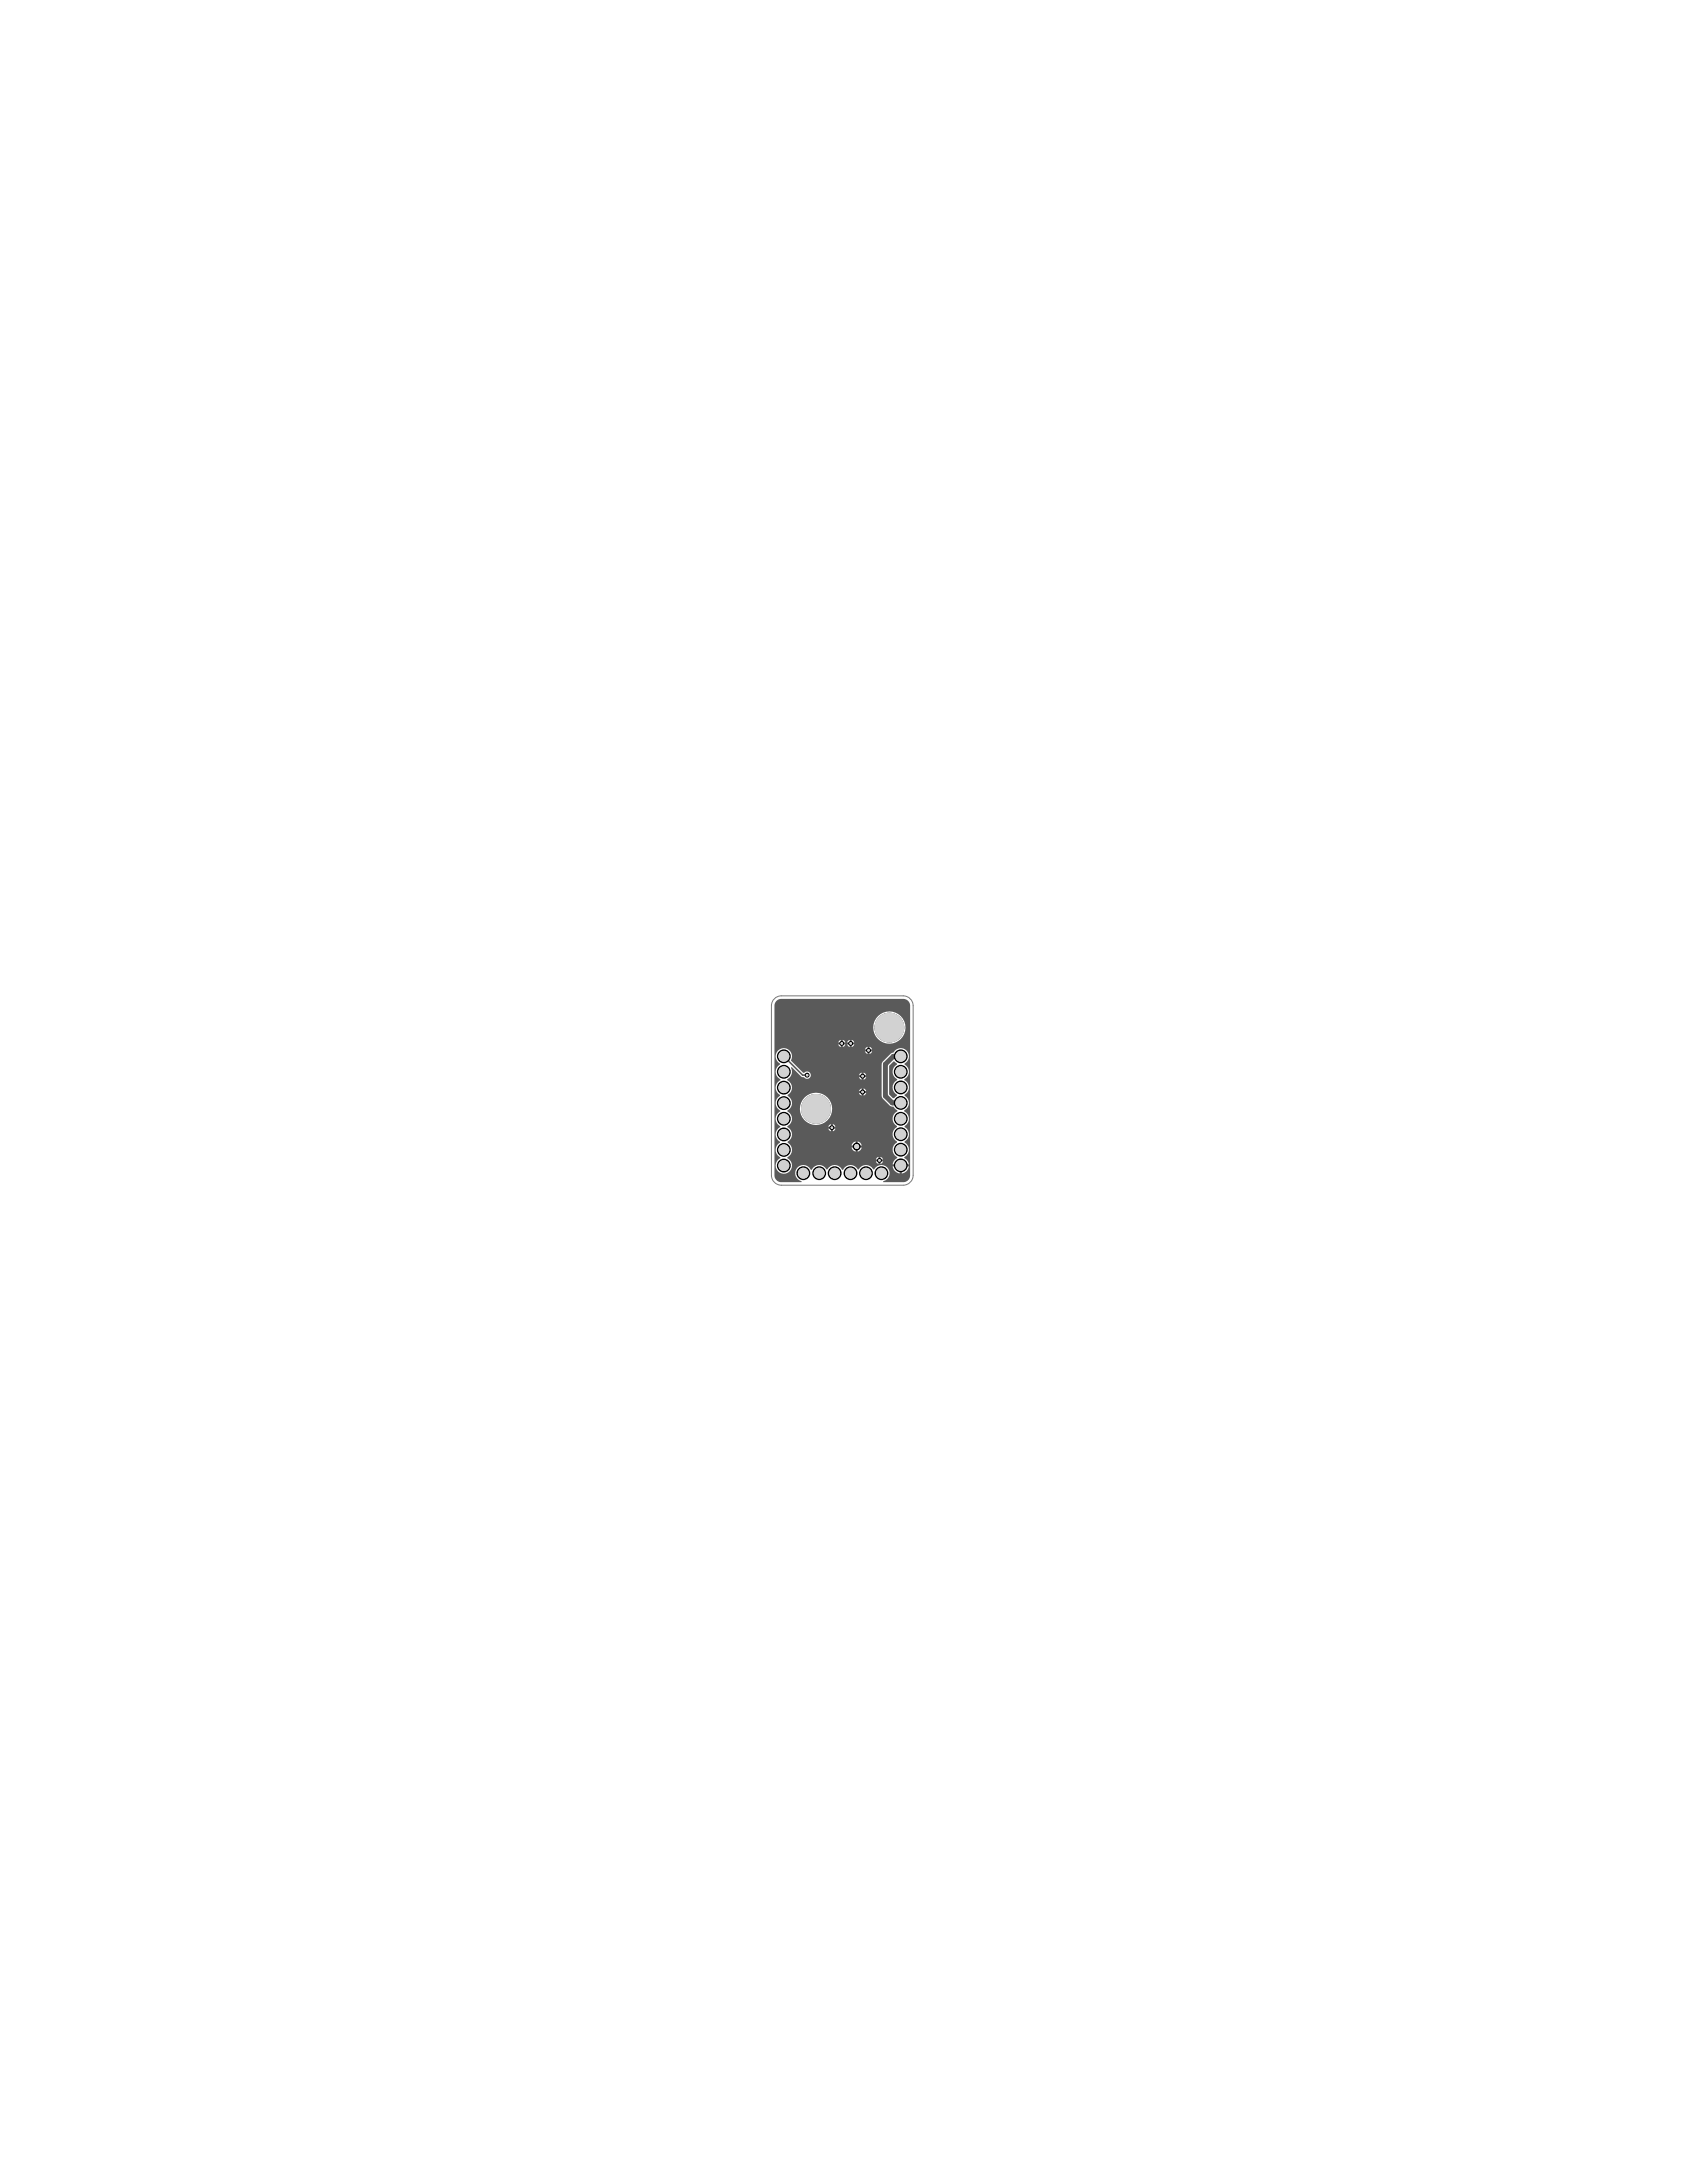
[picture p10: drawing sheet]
<svg xmlns="http://www.w3.org/2000/svg" width="216mm" height="279mm" viewBox="0 0 216 279" stroke-linecap="round" stroke-linejoin="round" font-family="sans-serif">
<g fill="#5a5a5a">
<path d="M113.8 136.4l.5-.5 .5 .2v.2a1.04 1.04 0 0 0-.6 .9 1.04 1.04 0 0 0 .6 .9v.1a1.04 1.04 0 0 0-.6 1 1.04 1.04 0 0 0 .6 .9v.1l-.4 .3-.1 .1-.5-.5z"/>
<path d="M99.4 128l-.2 .3-.1 .3v21.8a.88 .88 0 0 0 .8 .9h2.7v-.1a1.04 1.04 0 0 1-.6-1.7 1.04 1.04 0 0 1 1.8 .2h.1a1.04 1.04 0 0 1 .9-.6 1.04 1.04 0 0 1 1 .6h.1a1.04 1.04 0 0 1 .9-.6 1.04 1.04 0 0 1 1 .6h.1a1.04 1.04 0 0 1 .9-.6 1.04 1.04 0 0 1 1 .6h.1a1.04 1.04 0 0 1 1.9 0h.1a1.05 1.05 0 0 1 1.7-.2 1.05 1.05 0 0 1-.6 1.7v.1h2.7a.88 .88 0 0 0 .8-.9v-21.7a.88 .88 0 0 0-.8-.9h-15.8zM107.4 133.2l.2-.1v.3h-.3zM107.9 133.1l.2 .1 .1 .2h-.3zM108.5 133.2l.2-.1v.3h-.3zM109 133.1l.2 .1 .1 .2h-.3zM111.8 131.5a2.07 2.07 0 0 1 4.1 0 2.07 2.07 0 0 1-4.1 0zM107.3 133.7h.3v.3l-.2-.1zM107.9 133.7h.3l-.1 .2-.2 .1zM108.4 133.7h.3v.3l-.2-.1zM109 133.7h.3l-.1 .2-.2 .1zM110.8 134.1l.2-.1v.3h-.3zM111.3 134l.2 .1 .1 .2h-.3zM110.7 134.6h.3v.3l-.2-.1zM111.3 134.6h.3l-.1 .2-.2 .1zM110.1 137.4l.2-.1v.3h-.4zM110.5 137.3l.2 .1 .1 .2h-.3zM109.9 137.9h.4v.3l-.2-.1zM110.5 137.9h.3l-.1 .2-.2 .1zM110.1 139.4l.2-.1v.3h-.4zM110.5 139.3l.2 .1 .1 .2h-.3zM109.9 139.9h.4v.3l-.2-.1zM110.5 139.9h.3l-.1 .2-.2 .1zM102.4 141.9a2.07 2.07 0 0 1 4.1 0 2.07 2.07 0 0 1-4.1 0zM106.1 144l.2-.1v.3h-.3zM106.6 143.9l.2 .1 .1 .2h-.3zM106 144.5h.3v.3l-.2-.1zM106.6 144.5h.3l-.1 .2-.2 .1zM109.2 146.3l.3-.2v.5h-.5zM109.8 146.1l.3 .2 .2 .3h-.5zM109 146.9h.5v.5l-.3-.2zM109.8 146.9h.5l-.2 .3-.3 .2zM112.2 148.2l.2-.1v.3h-.3zM112.7 148.1l.2 .1 .1 .2h-.3zM112.1 148.6h.3v.4l-.2-.1zM112.7 148.6h.3l-.1 .3-.2 .1zM114 134.9l.3-.2a1.05 1.05 0 0 1 1.7-.3 1.05 1.05 0 0 1-.2 1.7v.2a1.04 1.04 0 0 1 .5 .9 1.04 1.04 0 0 1-.6 .9v.1a1.04 1.04 0 0 1 .6 1 1.04 1.04 0 0 1-.5 .9v.1a1.04 1.04 0 0 1 .5 1 1.04 1.04 0 0 1-.6 .9v.1a1.04 1.04 0 0 1 .6 1 1.04 1.04 0 0 1-.5 .9v.1a1.04 1.04 0 0 1 0 1.9v.1a1.04 1.04 0 0 1 .5 1 1.04 1.04 0 0 1-.6 .9v.1a.98 .98 0 0 1 .6 .8h-2.1a.98 .98 0 0 1 .6-.8v-.1a1.04 1.04 0 0 1-.6-.9 1.04 1.04 0 0 1 .6-1v-.1a1.04 1.04 0 0 1 0-1.9v-.1a1.04 1.04 0 0 1-.6-.9 1.04 1.04 0 0 1 .6-1v-.1l-.4-.5-.5-.1-.9-.9-.2-.3 .1-4.3zM114.2 149.3h1v.9a1.01 1.01 0 0 1-1-.9zM115.4 149.3h.9a1.01 1.01 0 0 1-.9 .9zM99.6 134.5a1.05 1.05 0 0 1 1.4-.1 1.05 1.05 0 0 1 .2 1.3l1.6 1.6h.1a.47 .47 0 0 1 .7 0 .47 .47 0 0 1 0 .7 .47 .47 0 0 1-.7-.1l-.4-.1-1.2-1.2-.1 .1a1.04 1.04 0 0 1-.5 1.4v.2a1.04 1.04 0 0 1 .7 .9 1.04 1.04 0 0 1-.6 .9v.2a1.04 1.04 0 0 1 .6 .9 1.04 1.04 0 0 1-.6 .9v.2a1.04 1.04 0 0 1 .6 .9 1.04 1.04 0 0 1-.6 .9v.2a1.04 1.04 0 0 1 .6 .9 1.04 1.04 0 0 1-.6 .9v.1a1.04 1.04 0 0 1 .6 1 1.04 1.04 0 0 1-.6 .9v.1a1.05 1.05 0 0 1 .3 1.6 1.05 1.05 0 0 1-1.6 0 1.05 1.05 0 0 1 .4-1.6v-.1a1.04 1.04 0 0 1-.6-.9 1.04 1.04 0 0 1 .5-1v-.1a1.04 1.04 0 0 1-.5-.9 1.04 1.04 0 0 1 .6-.9v-.2a1.04 1.04 0 0 1-.6-.9 1.04 1.04 0 0 1 .6-.9v-.2a1.04 1.04 0 0 1-.6-.9 1.04 1.04 0 0 1 .5-.9v-.2a1.04 1.04 0 0 1-.5-.9 1.04 1.04 0 0 1 .6-.9v-.2a1.04 1.04 0 0 1-.6-.9 1.04 1.04 0 0 1 .5-.9v-.2a1.04 1.04 0 0 1-.2-1.6z"/>
</g>
<path d="M100.3 135.2l2.4 2.4h.6" fill="none" stroke="#5a5a5a" stroke-width=".2"/>
<path d="M115.3 135.2h-1l-1 1v4.1l.9 .9h1.1" fill="none" stroke="#5a5a5a" stroke-width=".63"/>
<circle cx="100.3" cy="135.2" r=".89" fill="#000"/>
<circle cx="100.3" cy="135.2" r=".7" fill="#d2d2d2"/>
<circle cx="100.3" cy="137.2" r=".89" fill="#000"/>
<circle cx="100.3" cy="137.2" r=".7" fill="#d2d2d2"/>
<circle cx="100.3" cy="139.2" r=".89" fill="#000"/>
<circle cx="100.3" cy="139.2" r=".7" fill="#d2d2d2"/>
<circle cx="100.3" cy="141.2" r=".89" fill="#000"/>
<circle cx="100.3" cy="141.2" r=".7" fill="#d2d2d2"/>
<circle cx="100.3" cy="143.2" r=".89" fill="#000"/>
<circle cx="100.3" cy="143.2" r=".7" fill="#d2d2d2"/>
<circle cx="100.3" cy="145.2" r=".89" fill="#000"/>
<circle cx="100.3" cy="145.2" r=".7" fill="#d2d2d2"/>
<circle cx="100.3" cy="147.2" r=".89" fill="#000"/>
<circle cx="100.3" cy="147.2" r=".7" fill="#d2d2d2"/>
<circle cx="100.3" cy="149.2" r=".89" fill="#000"/>
<circle cx="100.3" cy="149.2" r=".7" fill="#d2d2d2"/>
<circle cx="102.8" cy="150.2" r=".89" fill="#000"/>
<circle cx="102.8" cy="150.2" r=".7" fill="#d2d2d2"/>
<circle cx="104.8" cy="150.2" r=".89" fill="#000"/>
<circle cx="104.8" cy="150.2" r=".7" fill="#d2d2d2"/>
<circle cx="106.8" cy="150.2" r=".89" fill="#000"/>
<circle cx="106.8" cy="150.2" r=".7" fill="#d2d2d2"/>
<circle cx="108.8" cy="150.2" r=".89" fill="#000"/>
<circle cx="108.8" cy="150.2" r=".7" fill="#d2d2d2"/>
<circle cx="110.8" cy="150.2" r=".89" fill="#000"/>
<circle cx="110.8" cy="150.2" r=".7" fill="#d2d2d2"/>
<circle cx="112.8" cy="150.2" r=".89" fill="#000"/>
<circle cx="112.8" cy="150.2" r=".7" fill="#d2d2d2"/>
<circle cx="115.3" cy="149.2" r=".89" fill="#000"/>
<circle cx="115.3" cy="149.2" r=".7" fill="#d2d2d2"/>
<circle cx="115.3" cy="147.1" r=".89" fill="#000"/>
<circle cx="115.3" cy="147.1" r=".7" fill="#d2d2d2"/>
<circle cx="115.3" cy="145.2" r=".89" fill="#000"/>
<circle cx="115.3" cy="145.2" r=".7" fill="#d2d2d2"/>
<circle cx="115.3" cy="143.2" r=".89" fill="#000"/>
<circle cx="115.3" cy="143.2" r=".7" fill="#d2d2d2"/>
<circle cx="115.3" cy="141.2" r=".89" fill="#000"/>
<circle cx="115.3" cy="141.2" r=".7" fill="#d2d2d2"/>
<circle cx="115.3" cy="139.2" r=".89" fill="#000"/>
<circle cx="115.3" cy="139.2" r=".7" fill="#d2d2d2"/>
<circle cx="115.3" cy="137.2" r=".89" fill="#000"/>
<circle cx="115.3" cy="137.2" r=".7" fill="#d2d2d2"/>
<circle cx="115.3" cy="135.2" r=".89" fill="#000"/>
<circle cx="115.3" cy="135.2" r=".7" fill="#d2d2d2"/>
<circle cx="104.4" cy="141.9" r="1.9" fill="#000"/>
<circle cx="104.4" cy="141.9" r="1.9" fill="#d2d2d2"/>
<circle cx="113.8" cy="131.5" r="1.9" fill="#000"/>
<circle cx="113.8" cy="131.5" r="1.9" fill="#d2d2d2"/>
<circle cx="109.6" cy="146.7" r=".51" fill="#000"/>
<circle cx="109.6" cy="146.7" r=".32" fill="#d2d2d2"/>
<circle cx="106.5" cy="144.3" r=".32" fill="#000"/>
<circle cx="106.5" cy="144.3" r=".17" fill="#d2d2d2"/>
<circle cx="112.6" cy="148.5" r=".32" fill="#000"/>
<circle cx="112.6" cy="148.5" r=".17" fill="#d2d2d2"/>
<circle cx="110.4" cy="139.8" r=".32" fill="#000"/>
<circle cx="110.4" cy="139.8" r=".17" fill="#d2d2d2"/>
<circle cx="110.4" cy="137.7" r=".32" fill="#000"/>
<circle cx="110.4" cy="137.7" r=".17" fill="#d2d2d2"/>
<circle cx="111.2" cy="134.4" r=".32" fill="#000"/>
<circle cx="111.2" cy="134.4" r=".17" fill="#d2d2d2"/>
<circle cx="108.9" cy="133.5" r=".32" fill="#000"/>
<circle cx="108.9" cy="133.5" r=".17" fill="#d2d2d2"/>
<circle cx="107.7" cy="133.5" r=".32" fill="#000"/>
<circle cx="107.7" cy="133.5" r=".17" fill="#d2d2d2"/>
<circle cx="103.3" cy="137.6" r=".32" fill="#000"/>
<circle cx="103.3" cy="137.6" r=".17" fill="#d2d2d2"/>
<path d="M99.2 127.7l.8-.2h15.6a1.27 1.27 0 0 1 1.3 1.2v21.7a1.27 1.27 0 0 1-1.3 1.3h-15.6a1.27 1.27 0 0 1-1.3-1.3v-21.7l.1-.4z" fill="none" stroke="#787878" stroke-width=".13"/>
<g fill="#d2d2d2">
<circle cx="100.3" cy="135.2" r=".7"/>
<circle cx="100.3" cy="137.2" r=".7"/>
<circle cx="100.3" cy="139.2" r=".7"/>
<circle cx="100.3" cy="141.2" r=".7"/>
<circle cx="100.3" cy="143.2" r=".7"/>
<circle cx="100.3" cy="145.2" r=".7"/>
<circle cx="100.3" cy="147.2" r=".7"/>
<circle cx="100.3" cy="149.2" r=".7"/>
<circle cx="102.8" cy="150.2" r=".7"/>
<circle cx="104.8" cy="150.2" r=".7"/>
<circle cx="106.8" cy="150.2" r=".7"/>
<circle cx="108.8" cy="150.2" r=".7"/>
<circle cx="110.8" cy="150.2" r=".7"/>
<circle cx="112.8" cy="150.2" r=".7"/>
<circle cx="115.3" cy="149.2" r=".7"/>
<circle cx="115.3" cy="147.1" r=".7"/>
<circle cx="115.3" cy="145.2" r=".7"/>
<circle cx="115.3" cy="143.2" r=".7"/>
<circle cx="115.3" cy="141.2" r=".7"/>
<circle cx="115.3" cy="139.2" r=".7"/>
<circle cx="115.3" cy="137.2" r=".7"/>
<circle cx="115.3" cy="135.2" r=".7"/>
<circle cx="104.4" cy="141.9" r="1.9"/>
<circle cx="113.8" cy="131.5" r="1.9"/>
<circle cx="109.6" cy="146.7" r=".32"/>
<circle cx="106.5" cy="144.3" r=".17"/>
<circle cx="112.6" cy="148.5" r=".17"/>
<circle cx="110.4" cy="139.8" r=".17"/>
<circle cx="110.4" cy="137.7" r=".17"/>
<circle cx="111.2" cy="134.4" r=".17"/>
<circle cx="108.9" cy="133.5" r=".17"/>
<circle cx="107.7" cy="133.5" r=".17"/>
<circle cx="103.3" cy="137.6" r=".17"/>
</g>
</svg>
